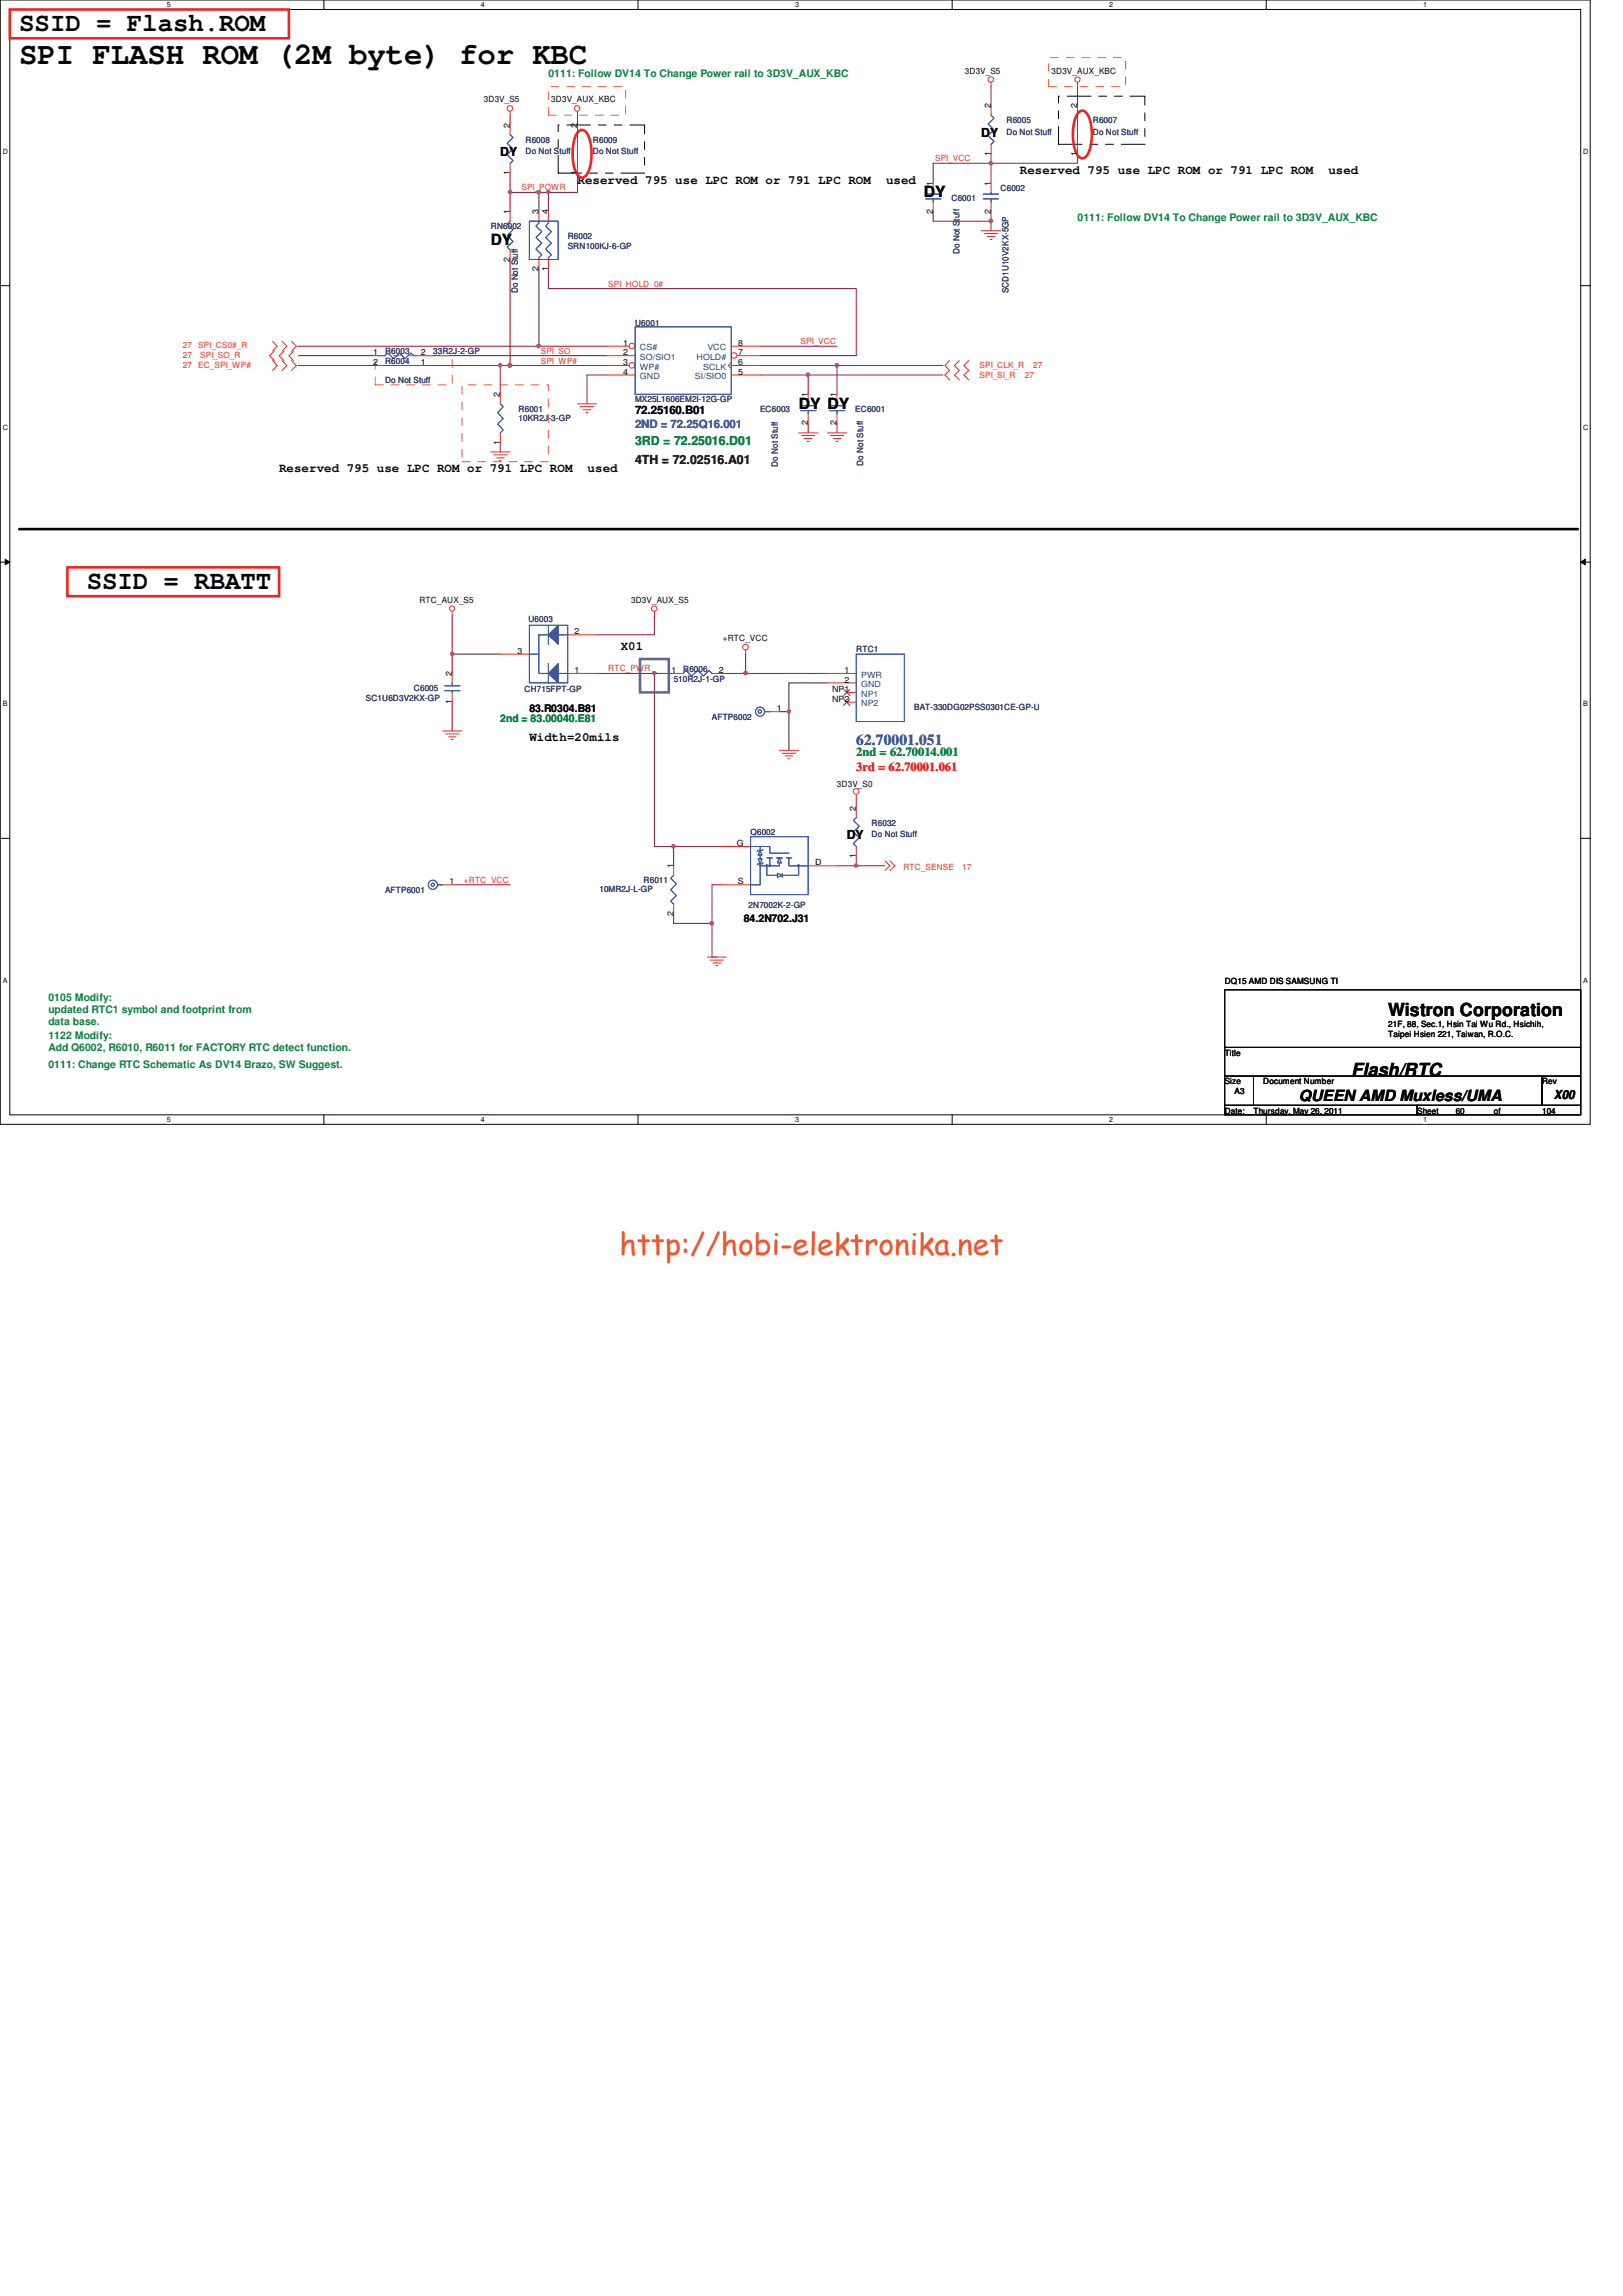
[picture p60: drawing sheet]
<svg xmlns="http://www.w3.org/2000/svg" width="210mm" height="297mm" viewBox="0 0 210 297" stroke-linecap="round" stroke-linejoin="round" font-family="sans-serif">
<defs><g id="words">
<text font-size="4" fill="#040505" x="2.5" y="8.3">SPI FLASH ROM (2M byte) for KBC</text>
<text font-size="3.9" fill="#f15722" x="80.1" y="162.4">http://hobi-elektronika.net</text>
<g font-size="3.3" fill="#040505">
<text x="2.5" y="4">SSID = Flash.ROM</text>
<text x="11.2" y="76.2">SSID = RBATT</text>
</g>
<g font-size="2.3" fill="#040505">
<text x="179.6" y="131.4">Wistron Corporation</text>
<text x="174.9" y="139.2">Flash/RTC</text>
</g>
<g font-size="2" fill="#040505">
<text x="119.5" y="25.5">DY</text>
<text x="63.5" y="31.7">DY</text>
<text x="103.3" y="52.9">DY DY</text>
<text x="168.1" y="142.5">QUEEN AMD Muxless/UMA</text>
</g>
<text font-size="2" fill="#3a53a4" x="110.8" y="96.4">62.70001.051</text>
<g font-size="1.6" fill="#040505">
<text x="127" y="17.7">DY</text>
<text x="64.7" y="20.2">DY</text>
<text x="74.7" y="23.7">Reserved 795 use LPC ROM or 791 LPC ROM</text>
<text x="114.6" y="23.7">used</text>
<text x="131.9" y="22.5">Reserved 795 use LPC ROM or 791 LPC ROM</text>
<text x="171.9" y="22.5">used</text>
<text x="36.1" y="61.1">Reserved 795 use LPC ROM or 791 LPC ROM</text>
<text x="76" y="61.1">used</text>
<text x="80.3" y="84.1">X01</text>
<text x="68.5" y="95.9">Width=20mils</text>
<text x="109.6" y="108.5">DY</text>
<text x="201" y="142.2">X00</text>
</g>
<g font-size="1.6" fill="#0a8141">
<text x="82.2" y="57.5">3RD = 72.25016.D01</text>
<text x="110.8" y="97.8">2nd = 62.70014.001</text>
</g>
<text font-size="1.6" fill="#361415" x="82.2" y="60">4TH = 72.02516.A01</text>
<text font-size="1.6" fill="#ec2426" x="110.8" y="99.8">3rd = 62.70001.061</text>
<text font-size="1.5" fill="#040505" x="82.2" y="53.6">72.25160.B01</text>
<text font-size="1.5" fill="#3a53a4" x="82.2" y="55.4">2ND = 72.25Q16.001</text>
<g font-size="1.4" fill="#0a8141">
<text x="70.9" y="9.9">0111: Follow DV14 To Change Power rail to 3D3V_AUX_KBC</text>
<text x="139.4" y="28.6">0111: Follow DV14 To Change Power rail to 3D3V_AUX_KBC</text>
<text x="6.3" y="129.5">0105 Modify:</text>
<text x="6.3" y="131.1">updated RTC1 symbol and footprint from</text>
<text x="6.3" y="134.4">1122 Modify:</text>
<text x="6.3" y="136">Add Q6002, R6010, R6011 for FACTORY RTC detect function.</text>
<text x="6.3" y="132.7">data base.</text>
<text x="6.3" y="138.2">0111: Change RTC Schematic As DV14 Brazo, SW Suggest.</text>
</g>
<text font-size="1.4" fill="#008141" x="64.7" y="93.3">2nd = 83.00040.E81</text>
<g font-size="1.4" fill="#040505">
<text x="68.5" y="92.1">83.R0304.B81</text>
<text x="96.2" y="119.3">84.2N702.J31</text>
</g>
<g font-size="1.1" fill="#040505">
<text x="124.8" y="9.5">3D3V_S5</text>
<text x="136.1" y="9.5">3D3V_AUX_KBC</text>
<text x="62.6" y="13.3">3D3V_S5</text>
<text x="66" y="16.5" transform="rotate(-90 66 16.5)">2</text>
<text x="71.3" y="13.3">3D3V_AUX_KBC</text>
<text x="74.7" y="16.5" transform="rotate(-90 74.7 16.5)">2</text>
<text x="128.2" y="14" transform="rotate(-90 128.2 14)">2</text>
<text x="139.4" y="14" transform="rotate(-90 139.4 14)">2</text>
<text x="66" y="22.6" transform="rotate(-90 66 22.6)">1</text>
<text x="74.7" y="22.6" transform="rotate(-90 74.7 22.6)">1</text>
<text x="128.2" y="20.2" transform="rotate(-90 128.2 20.2)">1</text>
<text x="139.4" y="20.2" transform="rotate(-90 139.4 20.2)">1</text>
<text x="66" y="27.7" transform="rotate(-90 66 27.7)">1</text>
<text x="69.7" y="27.7" transform="rotate(-90 69.7 27.7)">3</text>
<text x="70.9" y="27.7" transform="rotate(-90 70.9 27.7)">4</text>
<text x="120.7" y="27.6" transform="rotate(-90 120.7 27.6)">2</text>
<text x="120.7" y="24" transform="rotate(-90 120.7 24)">1</text>
<text x="128.2" y="27.6" transform="rotate(-90 128.2 27.6)">2</text>
<text x="128.2" y="24" transform="rotate(-90 128.2 24)">1</text>
<text x="66" y="33.9" transform="rotate(-90 66 33.9)">2</text>
<text x="69.7" y="35.1" transform="rotate(-90 69.7 35.1)">2</text>
<text x="70.9" y="35.1" transform="rotate(-90 70.9 35.1)">1</text>
<text x="48.3" y="46">1</text>
<text x="48.3" y="47.2">2</text>
<text x="54.4" y="46">2</text>
<text x="54.4" y="47.2">1</text>
<text x="80.6" y="44.7">1</text>
<text x="80.6" y="46">2</text>
<text x="80.6" y="47.2">3</text>
<text x="95.5" y="47.2">6</text>
<text x="95.5" y="44.7">8</text>
<text x="95.5" y="46">7</text>
<text x="64.7" y="51.3" transform="rotate(-90 64.7 51.3)">2</text>
<text x="80.6" y="48.5">4</text>
<text x="95.5" y="48.5">5</text>
<text x="104.5" y="51.3" transform="rotate(-90 104.5 51.3)">1</text>
<text x="108.2" y="51.3" transform="rotate(-90 108.2 51.3)">1</text>
<text x="64.7" y="57.5" transform="rotate(-90 64.7 57.5)">1</text>
<text x="104.5" y="55" transform="rotate(-90 104.5 55)">2</text>
<text x="108.2" y="55" transform="rotate(-90 108.2 55)">2</text>
<text x="54.3" y="78">RTC_AUX_S5</text>
<text x="81.7" y="78">3D3V_AUX_S5</text>
<text x="74.3" y="82.1">2</text>
<text x="93.5" y="82.9">+RTC_VCC</text>
<text x="58.5" y="87.5" transform="rotate(-90 58.5 87.5)">2</text>
<text x="67" y="84.6">3</text>
<text x="74.3" y="87.1">1</text>
<text x="86.9" y="87.1">1</text>
<text x="93" y="87.1">2</text>
<text x="107.7" y="89.5">NP1</text>
<text x="109.3" y="87.1">1</text>
<text x="109.3" y="88.3">2</text>
<text x="58.5" y="91.1" transform="rotate(-90 58.5 91.1)">1</text>
<text x="100.5" y="92">1</text>
<text x="107.7" y="90.8">NP2</text>
<text x="108.3" y="101.9">3D3V_S0</text>
<text x="110.7" y="104.9" transform="rotate(-90 110.7 104.9)">2</text>
<text x="87.1" y="112.4" transform="rotate(-90 87.1 112.4)">1</text>
<text x="95.3" y="109.5">G</text>
<text x="105.4" y="112">D</text>
<text x="110.7" y="111" transform="rotate(-90 110.7 111)">1</text>
<text x="58.2" y="114.4">1</text>
<text x="87.1" y="118.5" transform="rotate(-90 87.1 118.5)">2</text>
<text x="95.5" y="114.4">S</text>
<text x="158.5" y="127.3">DQ15 AMD DIS SAMSUNG TI</text>
<text x="158.5" y="136.6">Title</text>
<text x="179.6" y="132.8">21F, 88, Sec.1, Hsin Tai Wu Rd., Hsichih,</text>
<text x="179.6" y="134.2">Taipei Hsien 221, Taiwan, R.O.C.</text>
<text x="158.5" y="140.3">Size</text>
<text x="159.7" y="141.6">A3</text>
<text x="163.4" y="140.3">Document Number</text>
<text x="199.5" y="140.3">Rev</text>
<text x="158.5" y="144.1">Date:</text>
<text x="162.2" y="144.1">Thursday, May 26, 2011</text>
<text x="183.3" y="144.1">Sheet</text>
<text x="188.3" y="144.1">60</text>
<text x="193.3" y="144.1">of</text>
<text x="199.5" y="144.1">104</text>
</g>
<g font-size="1.1" fill="#2d2d72">
<text x="130.2" y="16">R6005</text>
<text x="130.2" y="17.5">Do Not Stuff</text>
<text x="141.4" y="16">R6007</text>
<text x="141.4" y="17.5">Do Not Stuff</text>
<text x="68" y="18.5">R6008</text>
<text x="68" y="19.9">Do Not Stuff</text>
<text x="76.7" y="18.5">R6009</text>
<text x="76.7" y="19.9">Do Not Stuff</text>
<text x="63.5" y="29.7">RN6002</text>
<text x="123.1" y="26">C6001</text>
<text x="129.5" y="24.7">C6002</text>
<text x="73.4" y="30.9">R6002</text>
<text x="73.4" y="32.2">SRN100KJ-6-GP</text>
<text x="124.1" y="32.9" transform="rotate(-90 124.1 32.9)">Do Not Stuff</text>
<text x="67" y="37.9" transform="rotate(-90 67 37.9)">Do Not Stuff</text>
<text x="130.5" y="37.9" transform="rotate(-90 130.5 37.9)">SCD1U10V2KX-5GP</text>
<text x="49.8" y="45.8">R6003</text>
<text x="49.8" y="47.1">R6004</text>
<text x="56" y="45.8">33R2J-2-GP</text>
<text x="82.2" y="42.1">U6001</text>
<text x="49.8" y="49.6">Do Not Stuff</text>
<text x="67.1" y="53.3">R6001</text>
<text x="82.2" y="52.1">MX25L1606EM2I-12G-GP</text>
<text x="98.3" y="53.3">EC6003</text>
<text x="110.7" y="53.3">EC6001</text>
<text x="67.1" y="54.4">10KR2J-3-GP</text>
<text x="100.6" y="60.4" transform="rotate(-90 100.6 60.4)">Do Not Stuff</text>
<text x="111.7" y="60.2" transform="rotate(-90 111.7 60.2)">Do Not Stuff</text>
<text x="68.4" y="80.4">U6003</text>
<text x="53.5" y="89.4">C6005</text>
<text x="67.9" y="89.5">CH715FPT-GP</text>
<text x="87.2" y="88.2">510R2J-1-GP</text>
<text x="88.4" y="86.9">R6006</text>
<text x="110.8" y="84.4">RTC1</text>
<text x="47.3" y="90.6">SC1U6D3V2KX-GP</text>
<text x="92.1" y="93.1">AFTP6002</text>
<text x="118.3" y="91.9">BAT-330DG02PSS0301CE-GP-U</text>
<text x="112.8" y="106.8">R6032</text>
<text x="97.1" y="108.1">Q6002</text>
<text x="112.8" y="108.3">Do Not Stuff</text>
<text x="49.8" y="115.5">AFTP6001</text>
<text x="77.6" y="115.4">10MR2J-L-GP</text>
<text x="83.3" y="114.3">R6011</text>
<text x="96.9" y="117.5">2N7002K-2-GP</text>
</g>
<g font-size="1.1" fill="#ec2426">
<text x="121" y="20.9">SPI_VCC</text>
<text x="67.5" y="24.6">SPI_POWR</text>
<text x="78.7" y="37.1">SPI_HOLD_0#</text>
<text x="23.7" y="46.4">27</text>
<text x="23.7" y="47.6">27</text>
<text x="23.7" y="45.1">27</text>
<text x="25.7" y="47.6">EC_SPI_WP#</text>
<text x="25.7" y="45.1">SPI_CS0#_R</text>
<text x="25.9" y="46.4">SPI_SO_R</text>
<text x="70" y="45.8">SPI_SO</text>
<text x="70" y="47">SPI_WP#</text>
<text x="103.6" y="44.5">SPI_VCC</text>
<text x="126.7" y="47.6">SPI_CLK_R</text>
<text x="133.7" y="47.6">27</text>
<text x="126.7" y="48.9">SPI_SI_R</text>
<text x="132.6" y="48.9">27</text>
<text x="78.7" y="86.9">RTC_PWR</text>
<text x="116.9" y="112.6">RTC_SENSE</text>
<text x="124.5" y="112.6">17</text>
<text x="60" y="114.2">+RTC_VCC</text>
</g>
<g font-size="1.1" fill="#1d437e">
<text x="82.8" y="45.3">CS#</text>
<text x="82.8" y="46.6">SO/SIO1</text>
<text x="82.8" y="47.8">WP#</text>
<text x="90.1" y="46.6">HOLD#</text>
<text x="91" y="47.8">SCLK</text>
<text x="91.5" y="45.3">VCC</text>
<text x="82.8" y="49.1">GND</text>
<text x="89.9" y="49.1">SI/SIO0</text>
<text x="111.4" y="87.7">PWR</text>
<text x="111.4" y="88.9">GND</text>
<text x="111.4" y="90.1">NP1</text>
<text x="111.4" y="91.4">NP2</text>
</g>
<g font-size=".9" fill="#040505">
<text x="21.6" y=".9">5</text>
<text x="62.2" y=".9">4</text>
<text x="102.9" y=".9">3</text>
<text x="143.5" y=".9">2</text>
<text x="184.1" y=".9">1</text>
<text x=".4" y="19.9">D</text>
<text x="204.8" y="19.9">D</text>
<text x=".4" y="55.6">C</text>
<text x="204.8" y="55.6">C</text>
<text x=".4" y="91.4">B</text>
<text x="204.8" y="91.4">B</text>
<text x=".4" y="127.1">A</text>
<text x="204.8" y="127.1">A</text>
<text x="21.6" y="145.2">5</text>
<text x="62.2" y="145.2">4</text>
<text x="102.9" y="145.2">3</text>
<text x="143.5" y="145.2">2</text>
<text x="184.1" y="145.2">1</text>
</g>
</g></defs>
<path d="M0 0h205.7v145.5h-205.7zM1.3 1.2h203.2v143h-203.2z" fill="none" stroke="#040505" stroke-width=".13"/>
<g fill="#fff">
<path d="M21.6 .1h.5v1h-.5z"/>
<path d="M21.6 144.4h.5v1h-.5z"/>
</g>
<path d="M41.9 0v1.2M41.9 144.2v1.3" fill="none" stroke="#040505" stroke-width=".13"/>
<g fill="#fff">
<path d="M62.2 .1h.5v1h-.5z"/>
<path d="M62.2 144.4h.5v1h-.5z"/>
</g>
<path d="M82.5 0v1.2M82.5 144.2v1.3" fill="none" stroke="#040505" stroke-width=".13"/>
<g fill="#fff">
<path d="M102.9 .1h.5v1h-.5z"/>
<path d="M102.9 144.4h.5v1h-.5z"/>
</g>
<path d="M123.2 0v1.2M123.2 144.2v1.3" fill="none" stroke="#040505" stroke-width=".13"/>
<g fill="#fff">
<path d="M143.5 .1h.5v1h-.5z"/>
<path d="M143.5 144.4h.5v1h-.5z"/>
</g>
<path d="M163.8 0v1.2M163.8 144.2v1.3" fill="none" stroke="#040505" stroke-width=".13"/>
<g fill="#fff">
<path d="M184.1 .1h.6v1h-.6z"/>
<path d="M184.1 144.4h.6v1h-.6z"/>
<path d="M.4 19.1h.6v1h-.6z"/>
<path d="M204.8 19.1h.7v1h-.7z"/>
<path d="M.4 54.8h.6v1h-.6z"/>
<path d="M204.8 54.8h.7v1h-.7z"/>
</g>
<path d="M0 37h1.3M204.5 37h1.2" fill="none" stroke="#040505" stroke-width=".13"/>
<g fill="#fff">
<path d="M.4 90.6h.6v1h-.6z"/>
<path d="M204.8 90.6h.6v1h-.6z"/>
</g>
<path d="M0 72.7h1.3M204.5 72.7h1.2" fill="none" stroke="#040505" stroke-width=".13"/>
<path d="M.7 72.3l.6 .4-.6 .4z" fill="#040505"/>
<path d="M.7 72.3l.6 .4-.6 .4z" fill="none" stroke="#040505" stroke-width=".13"/>
<path d="M204.5 72.7l.6-.4v.8z" fill="#040505"/>
<path d="M204.5 72.7l.6-.4v.8z" fill="none" stroke="#040505" stroke-width=".13"/>
<g fill="#fff">
<path d="M.4 126.3h.5v1h-.5z"/>
<path d="M204.8 126.3h.6v1h-.6z"/>
</g>
<path d="M0 108.5h1.3M204.5 108.5h1.2" fill="none" stroke="#040505" stroke-width=".13"/>
<path d="M69.7 24.9h1.2M98.3 47.3h10v3.7M98.3 48.5h6.3" fill="none" stroke="#7f1542" stroke-width=".13"/>
<path d="M70.8 24.7h.3l.1 .1-.1 .2-.2 .1-.1-.1z" fill-rule="evenodd" fill="#b8529f"/>
<path d="M70.8 24.7h.3l.1 .1-.1 .2-.2 .1-.1-.1z" fill="none" stroke="#b8529f" stroke-width=".13"/>
<path d="M69.7 44.8h8.7" fill="none" stroke="#7f1542" stroke-width=".13"/>
<path d="M69.5 44.6h.4v.1v.2l-.2 .1-.2-.1z" fill-rule="evenodd" fill="#b8529f"/>
<path d="M69.5 44.6h.4v.1v.2l-.2 .1-.2-.1z" fill="none" stroke="#b8529f" stroke-width=".13"/>
<path d="M69.7 24.9v2.4M70.9 24.9v2.4" fill="none" stroke="#7f1542" stroke-width=".13"/>
<path d="M69.5 24.7h.4v.1v.2l-.2 .1-.2-.1z" fill-rule="evenodd" fill="#b8529f"/>
<path d="M69.5 24.7h.4v.1v.2l-.2 .1-.2-.1z" fill="none" stroke="#b8529f" stroke-width=".13"/>
<path d="M104.6 48.5h17.4" fill="none" stroke="#7f1542" stroke-width=".13"/>
<path d="M104.4 48.3h.3l.1 .2-.1 .1-.2 .1-.1-.1z" fill-rule="evenodd" fill="#b8529f"/>
<path d="M104.4 48.3h.3l.1 .2-.1 .1-.2 .1-.1-.1z" fill="none" stroke="#b8529f" stroke-width=".13"/>
<path d="M54.8 46h23.6M78.4 48.5h-2.5v3.7M98.3 46h12.5M108.3 47.3h13.7" fill="none" stroke="#7f1542" stroke-width=".13"/>
<path d="M108.1 47.1h.3l.1 .1-.1 .2-.1 .1-.2-.1z" fill-rule="evenodd" fill="#b8529f"/>
<path d="M108.1 47.1h.3l.1 .1-.1 .2-.1 .1-.2-.1z" fill="none" stroke="#b8529f" stroke-width=".13"/>
<path d="M66 24.9h3.7M69.7 34.8v10h-31.1M70.9 34.8v2.5h39.9v8.7M38.6 46h10M64.7 57.2v1.3M98.3 44.8h10M104.6 48.5v2.5M104.6 54.7v1.3M108.3 54.7v1.3" fill="none" stroke="#7f1542" stroke-width=".13"/>
<path d="M69.5 24.7h.4v.1v.2l-.2 .1-.2-.1z" fill-rule="evenodd" fill="#b8529f"/>
<path d="M69.5 24.7h.4v.1v.2l-.2 .1-.2-.1z" fill="none" stroke="#b8529f" stroke-width=".13"/>
<path d="M65.8 24.7h.3l.1 .1-.1 .2-.1 .1-.2-.1z" fill-rule="evenodd" fill="#b8529f"/>
<path d="M65.8 24.7h.3l.1 .1-.1 .2-.1 .1-.2-.1z" fill="none" stroke="#b8529f" stroke-width=".13"/>
<path d="M66 47.3h12.4" fill="none" stroke="#7f1542" stroke-width=".13"/>
<path d="M65.8 47.1h.3l.1 .1-.1 .2-.1 .1-.2-.1z" fill-rule="evenodd" fill="#b8529f"/>
<path d="M65.8 47.1h.3l.1 .1-.1 .2-.1 .1-.2-.1z" fill="none" stroke="#b8529f" stroke-width=".13"/>
<path d="M66 24.9v2.4M66 33.6v13.7h-1.3" fill="none" stroke="#7f1542" stroke-width=".13"/>
<path d="M65.8 47.1h.3l.1 .1-.1 .2-.1 .1-.2-.1z" fill-rule="evenodd" fill="#b8529f"/>
<path d="M65.8 47.1h.3l.1 .1-.1 .2-.1 .1-.2-.1z" fill="none" stroke="#b8529f" stroke-width=".13"/>
<path d="M64.6 47.1h.3v.1v.2l-.2 .1-.1-.1z" fill-rule="evenodd" fill="#b8529f"/>
<path d="M64.6 47.1h.3v.1v.2l-.2 .1-.1-.1z" fill="none" stroke="#b8529f" stroke-width=".13"/>
<path d="M120.7 28.6h7.5v1.2M128.2 23.6v-2.5h-7.5v2.5M38.6 47.3h10M54.8 47.3h9.9v3.7" fill="none" stroke="#7f1542" stroke-width=".13"/>
<path d="M128 28.4h.4v.2v.1l-.2 .1-.2-.1z" fill-rule="evenodd" fill="#b8529f"/>
<path d="M128 28.4h.4v.2v.1l-.2 .1-.2-.1z" fill="none" stroke="#b8529f" stroke-width=".13"/>
<path d="M128.2 11.2v2.5M128.2 19.9v1.2M120.7 27.3v1.3M128.2 27.3v1.3" fill="none" stroke="#7f1542" stroke-width=".13"/>
<path d="M128 21h.4v.1v.2h-.2h-.2z" fill-rule="evenodd" fill="#b8529f"/>
<path d="M128 21h.4v.1v.2h-.2h-.2z" fill="none" stroke="#b8529f" stroke-width=".13"/>
<path d="M66 14.9v1.3M74.7 14.9v1.3M139.4 19.9v1.2h-11.2M139.4 11.2v2.5M66 22.4v2.5M74.7 22.4v2.5h-3.8M84.7 87.1v22.4" fill="none" stroke="#7f1542" stroke-width=".13"/>
<path d="M84.5 86.9h.3l.1 .2-.1 .1-.2 .1-.1-.1z" fill-rule="evenodd" fill="#b8529f"/>
<path d="M84.5 86.9h.3l.1 .2-.1 .1-.2 .1-.1-.1z" fill="none" stroke="#b8529f" stroke-width=".13"/>
<path d="M87.2 109.5h6.2" fill="none" stroke="#7f1542" stroke-width=".13"/>
<path d="M87 109.3h.3v.2v.1l-.2 .1-.1-.1z" fill-rule="evenodd" fill="#b8529f"/>
<path d="M87 109.3h.3v.2v.1l-.2 .1-.1-.1z" fill="none" stroke="#b8529f" stroke-width=".13"/>
<path d="M87.2 118.2v1.3h4.9" fill="none" stroke="#7f1542" stroke-width=".13"/>
<path d="M91.9 119.3h.3l.1 .1-.1 .2-.1 .1-.2-.1z" fill-rule="evenodd" fill="#b8529f"/>
<path d="M91.9 119.3h.3l.1 .1-.1 .2-.1 .1-.2-.1z" fill="none" stroke="#b8529f" stroke-width=".13"/>
<path d="M110.8 110.7v1.3" fill="none" stroke="#7f1542" stroke-width=".13"/>
<path d="M110.6 111.8h.3l.1 .2-.1 .1-.2 .1-.1-.1z" fill-rule="evenodd" fill="#b8529f"/>
<path d="M110.6 111.8h.3l.1 .2-.1 .1-.2 .1-.1-.1z" fill="none" stroke="#b8529f" stroke-width=".13"/>
<path d="M58.5 79.6v7.5M84.7 79.6v2.5h-7.5M84.7 87.1h2.5M96.5 84.6v2.5h-3.1M84.7 109.5h2.5v2.5M93.4 114.5h-1.3v9.3M108.3 112h6.2M110.8 103.3v1.2" fill="none" stroke="#7f1542" stroke-width=".13"/>
<path d="M58.3 84.4h.3l.1 .2-.1 .2h-.1h-.2z" fill-rule="evenodd" fill="#b8529f"/>
<path d="M58.3 84.4h.3l.1 .2-.1 .2h-.1h-.2z" fill="none" stroke="#b8529f" stroke-width=".13"/>
<path d="M58.5 90.8v3.8M58.5 84.6h6.2M96.5 87.1h10.6" fill="none" stroke="#7f1542" stroke-width=".13"/>
<path d="M96.3 86.9h.3l.1 .2-.1 .1-.2 .1-.1-.1z" fill-rule="evenodd" fill="#b8529f"/>
<path d="M96.3 86.9h.3l.1 .2-.1 .1-.2 .1-.1-.1z" fill="none" stroke="#b8529f" stroke-width=".13"/>
<path d="M77.2 87.1h7.5M102.1 92.1v5" fill="none" stroke="#7f1542" stroke-width=".13"/>
<path d="M101.9 91.9h.3l.1 .1-.1 .2-.1 .1-.2-.1z" fill-rule="evenodd" fill="#b8529f"/>
<path d="M101.9 91.9h.3l.1 .1-.1 .2-.1 .1-.2-.1z" fill="none" stroke="#b8529f" stroke-width=".13"/>
<path d="M107.1 88.3h-5v3.8h-1.3M58.5 114.5h7.5M92.1 123.8h.6" fill="none" stroke="#7f1542" stroke-width=".13"/>
<g fill="none" stroke="#ec2426" stroke-width=".13">
<path d="M66 14.4v.5M74.7 14.4v.5M128.2 10.7v.5M128.2 13.7v1.2M128.2 18.7v1.2M139.4 10.7v.5M127 29.8h2.5M127.3 30.2h1.8M127.7 30.6h1M128.1 31h.3M35.3 46.7l.6 .6-.6 .6M35.3 44.2l.6 .6-.6 .6"/>
<path d="M35.5 45.4l-.6 .6 .6 .7M36.5 46.7l.6 .6-.6 .6M36.5 44.2l.6 .6-.6 .6M36.7 45.4l-.6 .6 .6 .7M37.7 46.7l.7 .6-.7 .6M37.7 44.2l.7 .6-.7 .6M38 45.4l-.6 .6 .6 .7M63.5 58.5h2.5M63.9 58.8h1.7M64.3 59.2h.9M64.6 59.6h.3M74.7 52.2h2.5"/>
<path d="M75.1 52.6h1.7M75.4 53h1.1M75.8 53.4h.3M103.3 56h2.5M103.7 56.3h1.7M104.1 56.7h1M104.4 57.1h.3M107.1 56h2.5M107.4 56.3h1.8M107.8 56.7h1M108.2 57.1h.2M122.8 46.7l-.5 .6 .5 .6-.5 .6 .5 .6"/>
<path d="M124.1 46.7l-.6 .6 .6 .6-.6 .6 .6 .6M125.3 46.7l-.6 .6 .6 .6-.6 .6 .6 .6M58.5 79.1v.5M84.7 79.1v.5M57.3 94.6h2.5M57.7 95h1.7M58 95.3h1M58.4 95.7h.2M96.5 84.1v.5M100.8 97.1h2.5M101.2 97.5h1.8M101.6 97.8h1"/>
<path d="M101.9 98.2h.3M57.3 114.5h1.2M93.4 114.5h3.7M93.4 109.5h3.7M104.6 112h3.7M110.8 102.8v.5M114.5 111.4l.6 .6-.6 .6M115.1 111.4l.7 .6-.7 .6M91.5 123.8h2.5M91.9 124.2h1.7M92.2 124.6h1.1M92.6 124.9h.3"/>
<circle cx="66" cy="14" r=".37"/>
<circle cx="74.7" cy="14" r=".35"/>
<circle cx="128.2" cy="10.3" r=".36"/>
<circle cx="139.4" cy="10.3" r=".34"/>
<circle cx="58.5" cy="78.7" r=".34"/>
<circle cx="84.6" cy="78.7" r=".36"/>
<circle cx="96.4" cy="83.7" r=".37"/>
<circle cx="110.8" cy="102.4" r=".37"/>
</g>
<path d="M158.5 128.1h46v7.4h-46zM158.5 135.5h46v3.7h-46zM158.5 139.2h3.7v3.8h-3.7zM162.2 139.2h37.3v3.8h-37.3zM199.5 139.2h5v3.8h-5zM158.5 143h24.8v1.2h-24.8zM183.3 143h21.2v1.2h-21.2z" fill="none" stroke="#040505" stroke-width=".13"/>
<path d="M1.3 1.2h36.1v3.8h-36.1zM75 16.9l.3-.1a1.64 1.64 0 0 1 1.1 1.5 6.2 6.2 0 0 1-.5 4.3l-.3 .3-.3 .1a1.63 1.63 0 0 1-1.1-1.5 6.4 6.4 0 0 1 .5-4.3zM139.7 14.4l.3-.1a1.64 1.64 0 0 1 1.1 1.5 6.2 6.2 0 0 1-.4 4.3l-.3 .3-.4 .1a1.63 1.63 0 0 1-1-1.5 6.4 6.4 0 0 1 .4-4.3zM8.7 73.4h27.4v3.7h-27.4z" fill="none" stroke="#ec2426" stroke-width=".34"/>
<path d="M2.5 68.5h201.6" fill="none" stroke="#040505" stroke-width=".34"/>
<path d="M72.2 16.2h11.2v6.2h-11.2zM136.9 12.4h11.2v6.3h-11.2z" fill="none" stroke="#040505" stroke-width=".13" stroke-dasharray="3 1 1 1 1 1"/>
<path d="M70.9 11.2h10v3.7h-10zM135.7 7.5h9.9v3.7h-9.9zM48.6 46h9.9v3.8h-9.9zM59.8 49.8h11.1v9.9h-11.1z" fill="none" stroke="#f57f20" stroke-width=".13" stroke-dasharray="1 1 1 1 1 1 1 1"/>
<path d="M82.8 85.3h3.7v4.3h-3.7z" fill="none" stroke="#6b53a3" stroke-width=".34"/>
<g fill="none" stroke="#3a53a4" stroke-width=".13">
<path d="M128.2 14.9l.4 .4-.8 .7 .8 .8-.8 .7 .8 .8-.4 .4M55.9 114.3h.2l.1 .2-.1 .1-.1 .1-.1-.1zM56.6 114.5h.7M97.1 109.5h2.5v.9h2.5M98.1 111.1h.5l-.3 .7zM98.3 110l.3 .6h-.5zM98.3 111.8v2.7h-1.2M98.3 110.6v.5M98.3 109.5v.5M98.3 112h2.5M98.7 109.9l-.1 .1h-.5l-.1 .2M98.7 111.6l-.1 .2h-.5l-.1 .1"/>
<circle cx="56" cy="114.5" r=".59"/>
</g>
<path d="M99.5 111.9h.1v.2h-.1z" fill-rule="evenodd" fill="#3a53a4"/>
<path d="M99.2 111h.7M99.5 111.9h.1v.2h-.1zM99.6 111v1" fill="none" stroke="#3a53a4" stroke-width=".13"/>
<path d="M99.1 111.9h.2v.2h-.2z" fill-rule="evenodd" fill="#3a53a4"/>
<path d="M99.1 111.9h.2v.2h-.2zM99.2 112.1v1.1h1.4M100.5 111h.7M100.6 113l.6 .2-.6 .3zM100.6 111.6l.2-.6 .3 .6M100.8 111.6v.4M101.2 113v.5M101.7 111h.7M102.1 111v1h2.5M103.3 112v1.2h-2.1" fill="none" stroke="#3a53a4" stroke-width=".13"/>
<path d="M103.2 111.9h.2v.2h-.2z" fill-rule="evenodd" fill="#3a53a4"/>
<path d="M97.1 108.2h7.5v7.5h-7.5zM97.1 109.5h2.5v.9h2.5M98.1 111.1h.5l-.3 .7zM98.3 110l.3 .6h-.5zM98.3 111.8v2.7h-1.2M98.3 110.6v.5M98.3 109.5v.5M98.3 112h2.5M98.7 109.9l-.1 .1h-.5l-.1 .2M98.7 111.6l-.1 .2h-.5l-.1 .1M100.6 111.6h.5M103.2 111.9h.2v.2h-.2z" fill="none" stroke="#3a53a4" stroke-width=".13"/>
<path d="M99.5 111.9h.1v.2h-.1z" fill-rule="evenodd" fill="#3a53a4"/>
<path d="M99.2 111h.7M99.5 111.9h.1v.2h-.1zM99.6 111v1" fill="none" stroke="#3a53a4" stroke-width=".13"/>
<path d="M99.1 111.9h.2v.2h-.2z" fill-rule="evenodd" fill="#3a53a4"/>
<path d="M99.1 111.9h.2v.2h-.2zM99.2 112.1v1.1h1.4M100.5 111h.7M100.6 113l.6 .2-.6 .3zM100.6 111.6l.2-.6 .3 .6M100.8 111.6v.4M101.2 113v.5M101.7 111h.7M102.1 111v1h2.5M103.3 112v1.2h-2.1" fill="none" stroke="#3a53a4" stroke-width=".13"/>
<path d="M103.2 111.9h.2v.2h-.2z" fill-rule="evenodd" fill="#3a53a4"/>
<g fill="none" stroke="#3a53a4" stroke-width=".13">
<path d="M74.7 17.4v3.7M119.8 25.7h1.9M119.8 25.1h1.9M120.7 24.9v.2M120.7 25.7v.4M49.8 46l.4-.3 .7 .7 .8-.7 .7 .7 .8-.7 .3 .3M64.7 52.2l.4 .4-.7 .8 .7 .7-.7 .8 .7 .7-.4 .4M57.5 89.4h2M57.5 88.7h2M58.5 88.3v.4M58.5 89.4v.2M88.4 87.1l.4-.4 .7 .8 .8-.8 .7 .8 .7-.8 .4 .4"/>
<path d="M110.8 84.6h6.2v8.7h-6.2zM97.1 108.2h7.5v7.5h-7.5zM100.6 111.6h.5M103.2 111.9h.2v.2h-.2z"/>
</g>
<g fill="none" stroke="#ec2426" stroke-width=".13">
<path d="M74.7 16.2v1.2M74.7 21.1v1.3M120.7 23.6v1.3M120.7 26.1v1.2M48.6 46h1.2M53.5 46h1.3M64.7 51v1.2M64.7 56v1.2M58.5 87.1v1.2M58.5 89.6v1.2M87.2 87.1h1.2M92.1 87.1h1.3"/>
<path d="M107.1 87.1h3.7M107.1 88.3h3.7M109.6 89.6h1.2M109.6 90.8h1.2"/>
</g>
<path d="M109.2 89.2l.8 .8M109.2 90.5l.8 .8M109.9 89.2l-.8 .8M109.9 90.5l-.8 .8" fill="none" stroke="#7f431c" stroke-width=".13"/>
<circle cx="81.8" cy="44.8" r=".37" fill="#fff"/>
<g fill="none" stroke="#ec2426" stroke-width=".13">
<path d="M78.4 44.8h3M78.4 46h3.8"/>
<circle cx="81.8" cy="44.8" r=".37"/>
</g>
<circle cx="81.8" cy="47.3" r=".37" fill="#fff"/>
<g fill="none" stroke="#ec2426" stroke-width=".13">
<path d="M78.4 47.3h3M78.4 48.5h3.8M94.6 46.9l-.4 .4 .4 .4M94.6 47.3h3.7M94.6 48.5h3.7"/>
<circle cx="81.8" cy="47.3" r=".37"/>
</g>
<circle cx="95" cy="46" r=".37" fill="#fff"/>
<g fill="none" stroke="#ec2426" stroke-width=".13">
<path d="M94.6 44.8h3.7M95.4 46h2.9M64.7 84.6h3.8M73.4 82.1h3.8M73.4 87.1h3.8"/>
<circle cx="95" cy="46" r=".37"/>
</g>
<path d="M82.2 42.3h12.4v8.7h-12.4z" fill="none" stroke="#3a53a4" stroke-width=".13"/>
<path d="M70.9 87.1l1.3-1.2v2.4z" fill="#3a53a4"/>
<path d="M68.5 84.6h1.2M69.7 82.1v5h1.2M70.9 87.1l1.3-1.2v2.4zM70.9 85.9v2.4" fill="none" stroke="#3a53a4" stroke-width=".13"/>
<path d="M70.9 82.1l1.3-1.2v2.5z" fill="#3a53a4"/>
<path d="M68.5 80.9h4.9v7.4h-4.9zM69.7 82.1h1.2M70.9 82.1l1.3-1.2v2.5zM70.9 80.9v2.5M72.2 82.1h1.2M72.2 87.1h1.2" fill="none" stroke="#3a53a4" stroke-width=".13"/>
<path d="M70.9 87.1l1.3-1.2v2.4z" fill="#3a53a4"/>
<path d="M68.5 84.6h1.2M69.7 82.1v5h1.2M70.9 87.1l1.3-1.2v2.4zM70.9 85.9v2.4" fill="none" stroke="#3a53a4" stroke-width=".13"/>
<path d="M70.9 82.1l1.3-1.2v2.5z" fill="#3a53a4"/>
<g fill="none" stroke="#3a53a4" stroke-width=".13">
<path d="M66 17.4l.4 .4-.8 .7 .8 .8-.8 .7 .8 .8-.4 .3M139.4 14.9v3.8M66 28.6l-.4 .4 .8 .7-.8 .8 .8 .7-.8 .8 .4 .3M68.5 28.6h3.7v5h-3.7zM69.7 28.6v.3l-.4 .4 .8 .7-.8 .7 .8 .8-.8 .7 .8 .8-.4 .4v.2M70.9 28.6v.3l-.3 .4 .7 .7-.7 .7 .7 .8-.7 .7 .7 .8-.4 .4v.2M127.2 25.1h2M127.2 25.7h2M128.2 24.9v.2M128.2 25.7v.4M49.8 47.3h3.7M103.6 53.1h2"/>
<path d="M103.6 52.5h2M104.6 52.2v.3M104.6 53.1v.4M107.3 52.5h2M107.3 53.1h2M108.3 52.2v.3M108.3 53.1v.4M68.5 80.9h4.9v7.4h-4.9zM69.7 82.1h1.2M70.9 82.1l1.3-1.2v2.5zM70.9 80.9v2.5M72.2 82.1h1.2"/>
<path d="M72.2 87.1h1.2M98.1 91.9h.4v.1v.2l-.2 .1-.2-.1zM99 92.1h.6M87.2 113.2l-.4 .4 .7 .7-.7 .8 .7 .8-.7 .7 .4 .4M110.8 105.8l-.4 .3 .8 .8-.8 .8 .8 .7-.8 .7 .4 .4"/>
<circle cx="98.3" cy="92.1" r=".59"/>
</g>
<g fill="none" stroke="#ec2426" stroke-width=".13">
<path d="M66 16.2v1.2M139.4 13.7v1.2M139.4 18.7v1.2M66 21.1v1.3M66 27.3v1.3M66 32.3v1.3M69.7 27.3v1.3M69.7 33.6v1.2M70.9 27.3v1.3M70.9 33.6v1.2M128.2 23.6v1.3M128.2 26.1v1.2"/>
<path d="M48.6 47.3h1.2M53.5 47.3h1.3M104.6 51v1.2M104.6 53.5v1.2M108.3 51v1.2M108.3 53.5v1.2M99.6 92.1h1.2M87.2 112v1.2M87.2 117v1.2M110.8 104.5v1.3M110.8 109.5v1.2"/>
</g>
<path d="M70.8 24.7h.3l.1 .1-.1 .2-.2 .1-.1-.1z" fill-rule="evenodd" fill="#b8529f"/>
<path d="M70.8 24.7h.3l.1 .1-.1 .2-.2 .1-.1-.1z" fill="none" stroke="#b8529f" stroke-width=".13"/>
<path d="M69.5 44.6h.4v.1v.2l-.2 .1-.2-.1z" fill-rule="evenodd" fill="#b8529f"/>
<path d="M69.5 44.6h.4v.1v.2l-.2 .1-.2-.1z" fill="none" stroke="#b8529f" stroke-width=".13"/>
<path d="M69.5 24.7h.4v.1v.2l-.2 .1-.2-.1z" fill-rule="evenodd" fill="#b8529f"/>
<path d="M69.5 24.7h.4v.1v.2l-.2 .1-.2-.1z" fill="none" stroke="#b8529f" stroke-width=".13"/>
<path d="M104.4 48.3h.3l.1 .2-.1 .1-.2 .1-.1-.1z" fill-rule="evenodd" fill="#b8529f"/>
<path d="M104.4 48.3h.3l.1 .2-.1 .1-.2 .1-.1-.1z" fill="none" stroke="#b8529f" stroke-width=".13"/>
<path d="M108.1 47.1h.3l.1 .1-.1 .2-.1 .1-.2-.1z" fill-rule="evenodd" fill="#b8529f"/>
<path d="M108.1 47.1h.3l.1 .1-.1 .2-.1 .1-.2-.1z" fill="none" stroke="#b8529f" stroke-width=".13"/>
<path d="M69.5 24.7h.4v.1v.2l-.2 .1-.2-.1z" fill-rule="evenodd" fill="#b8529f"/>
<path d="M69.5 24.7h.4v.1v.2l-.2 .1-.2-.1z" fill="none" stroke="#b8529f" stroke-width=".13"/>
<path d="M65.8 24.7h.3l.1 .1-.1 .2-.1 .1-.2-.1z" fill-rule="evenodd" fill="#b8529f"/>
<path d="M65.8 24.7h.3l.1 .1-.1 .2-.1 .1-.2-.1z" fill="none" stroke="#b8529f" stroke-width=".13"/>
<path d="M65.8 47.1h.3l.1 .1-.1 .2-.1 .1-.2-.1z" fill-rule="evenodd" fill="#b8529f"/>
<path d="M65.8 47.1h.3l.1 .1-.1 .2-.1 .1-.2-.1z" fill="none" stroke="#b8529f" stroke-width=".13"/>
<path d="M65.8 47.1h.3l.1 .1-.1 .2-.1 .1-.2-.1z" fill-rule="evenodd" fill="#b8529f"/>
<path d="M65.8 47.1h.3l.1 .1-.1 .2-.1 .1-.2-.1z" fill="none" stroke="#b8529f" stroke-width=".13"/>
<path d="M64.6 47.1h.3v.1v.2l-.2 .1-.1-.1z" fill-rule="evenodd" fill="#b8529f"/>
<path d="M64.6 47.1h.3v.1v.2l-.2 .1-.1-.1z" fill="none" stroke="#b8529f" stroke-width=".13"/>
<path d="M128 28.4h.4v.2v.1l-.2 .1-.2-.1z" fill-rule="evenodd" fill="#b8529f"/>
<path d="M128 28.4h.4v.2v.1l-.2 .1-.2-.1z" fill="none" stroke="#b8529f" stroke-width=".13"/>
<path d="M128 21h.4v.1v.2h-.2h-.2z" fill-rule="evenodd" fill="#b8529f"/>
<path d="M128 21h.4v.1v.2h-.2h-.2z" fill="none" stroke="#b8529f" stroke-width=".13"/>
<path d="M84.5 86.9h.3l.1 .2-.1 .1-.2 .1-.1-.1z" fill-rule="evenodd" fill="#b8529f"/>
<path d="M84.5 86.9h.3l.1 .2-.1 .1-.2 .1-.1-.1z" fill="none" stroke="#b8529f" stroke-width=".13"/>
<path d="M87 109.3h.3v.2v.1l-.2 .1-.1-.1z" fill-rule="evenodd" fill="#b8529f"/>
<path d="M87 109.3h.3v.2v.1l-.2 .1-.1-.1z" fill="none" stroke="#b8529f" stroke-width=".13"/>
<path d="M91.9 119.3h.3l.1 .1-.1 .2-.1 .1-.2-.1z" fill-rule="evenodd" fill="#b8529f"/>
<path d="M91.9 119.3h.3l.1 .1-.1 .2-.1 .1-.2-.1z" fill="none" stroke="#b8529f" stroke-width=".13"/>
<path d="M110.6 111.8h.3l.1 .2-.1 .1-.2 .1-.1-.1z" fill-rule="evenodd" fill="#b8529f"/>
<path d="M110.6 111.8h.3l.1 .2-.1 .1-.2 .1-.1-.1z" fill="none" stroke="#b8529f" stroke-width=".13"/>
<path d="M58.3 84.4h.3l.1 .2-.1 .2h-.1h-.2z" fill-rule="evenodd" fill="#b8529f"/>
<path d="M58.3 84.4h.3l.1 .2-.1 .2h-.1h-.2z" fill="none" stroke="#b8529f" stroke-width=".13"/>
<path d="M96.3 86.9h.3l.1 .2-.1 .1-.2 .1-.1-.1z" fill-rule="evenodd" fill="#b8529f"/>
<path d="M96.3 86.9h.3l.1 .2-.1 .1-.2 .1-.1-.1z" fill="none" stroke="#b8529f" stroke-width=".13"/>
<path d="M101.9 91.9h.3l.1 .1-.1 .2-.1 .1-.2-.1z" fill-rule="evenodd" fill="#b8529f"/>
<path d="M101.9 91.9h.3l.1 .1-.1 .2-.1 .1-.2-.1z" fill="none" stroke="#b8529f" stroke-width=".13"/>
<use href="#words"/>
</svg>
